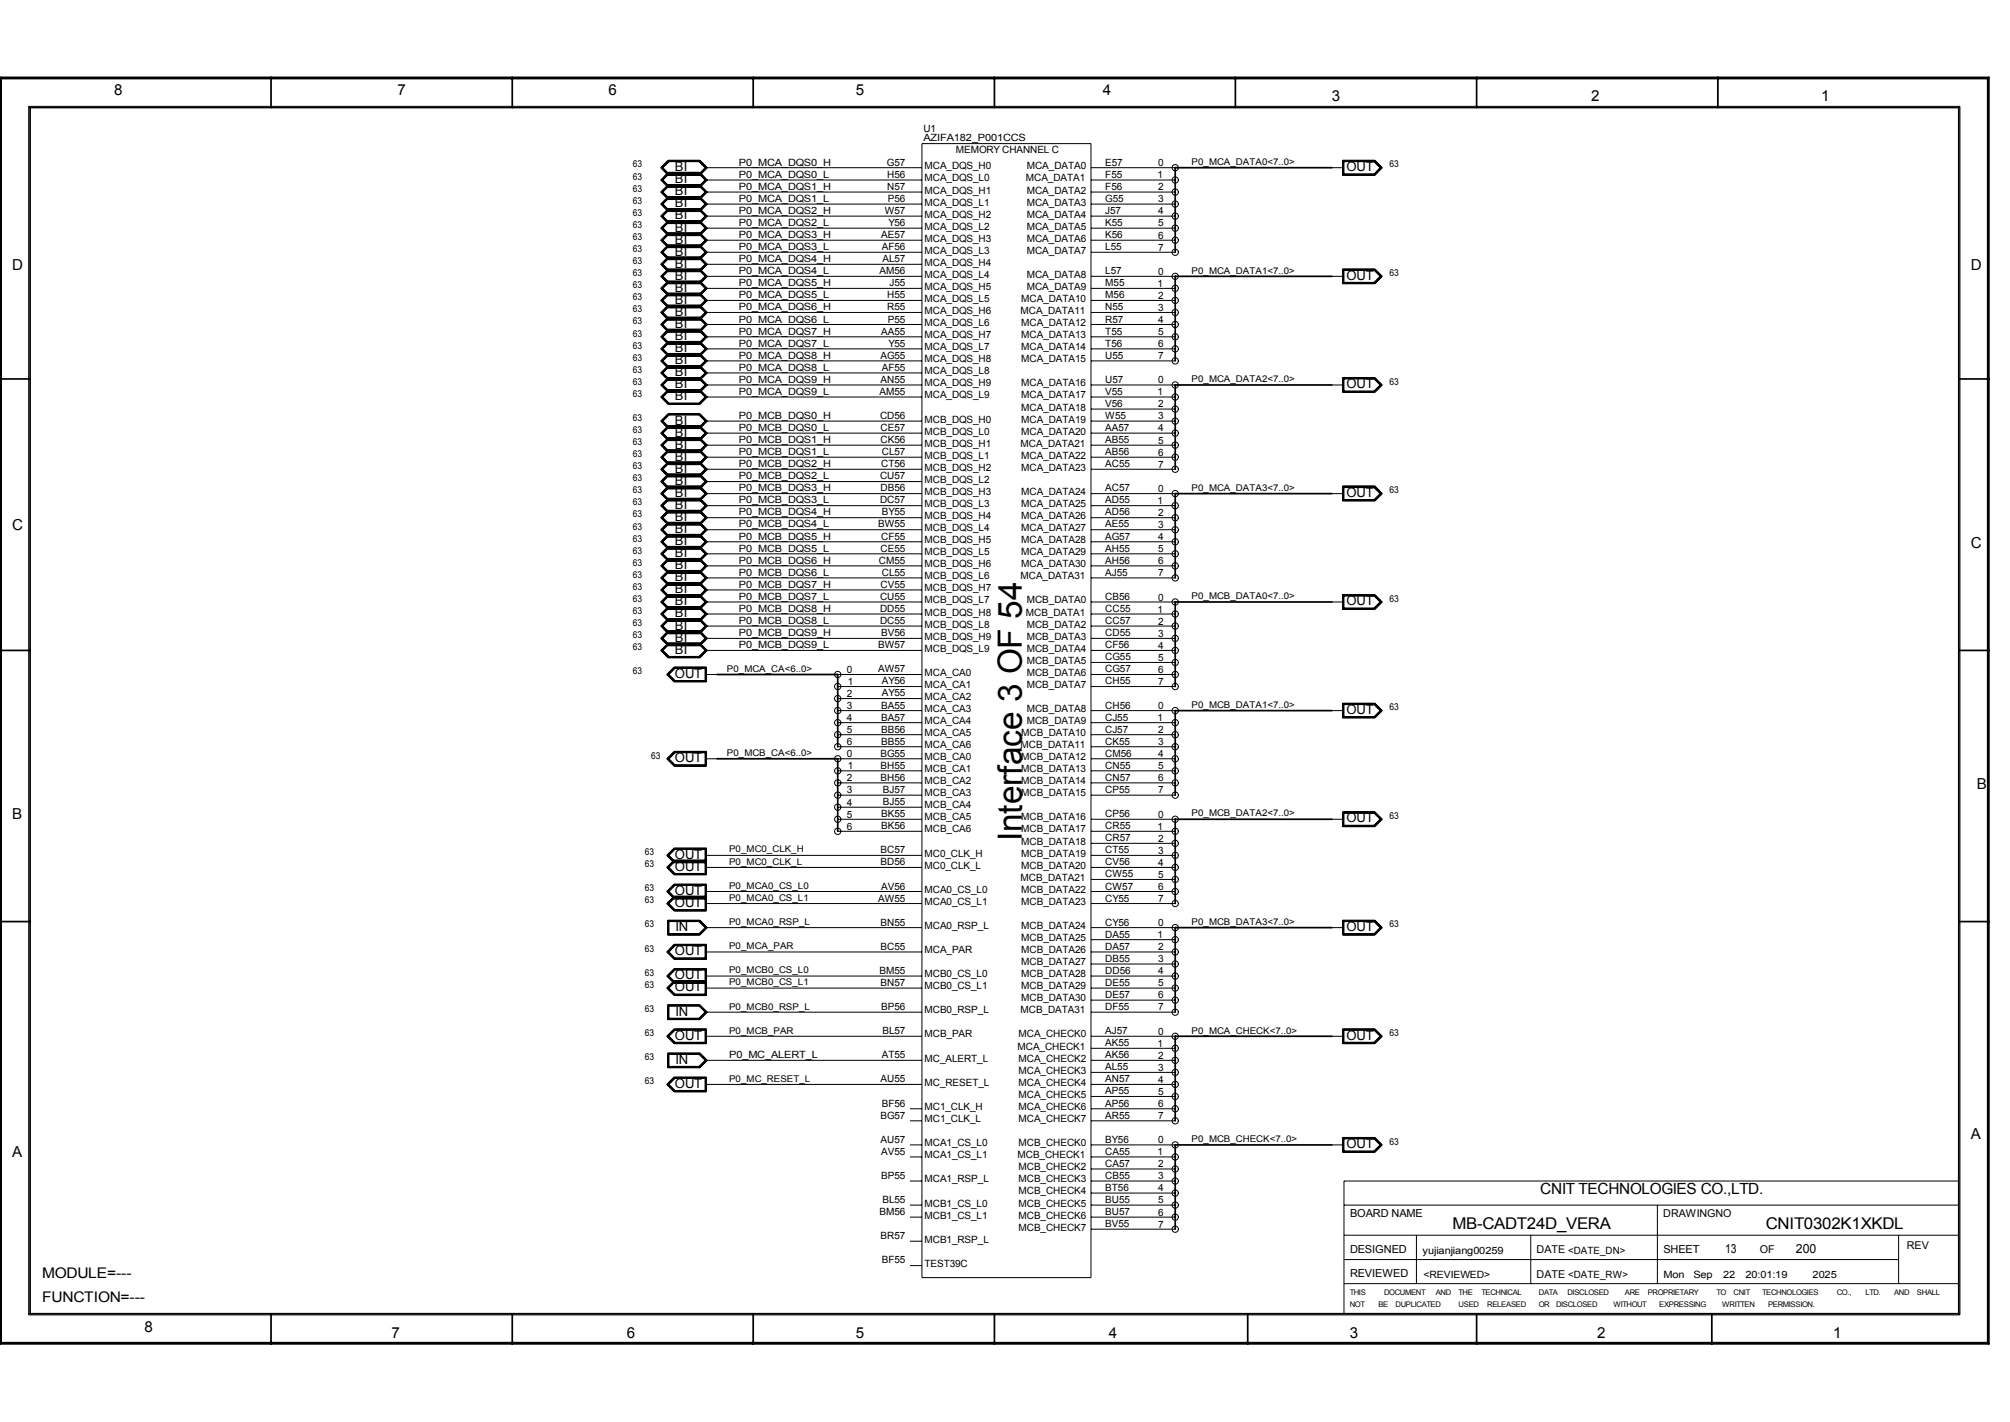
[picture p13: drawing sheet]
<svg xmlns="http://www.w3.org/2000/svg" width="297mm" height="210mm" viewBox="0 0 297 210" stroke-linecap="round" stroke-linejoin="round" font-family="sans-serif">
<defs><g id="words">
<text font-size="4.9" x="151" y="124.2" transform="rotate(-90 151 124.2)">Interface 3 OF 54</text>
<g font-size="2.4">
<text x="214.6" y="181.5">MB-CADT24D_VERA</text>
<text x="260.9" y="181.5">CNIT0302K1XKDL</text>
</g>
<text font-size="2.3" x="227.6" y="176.3">CNIT TECHNOLOGIES CO.,LTD.</text>
<g font-size="2.2">
<text x="16.9" y="14.1">8</text>
<text x="58.8" y="14.1">7</text>
<text x="89.9" y="14.1">6</text>
<text x="126.4" y="14.1">5</text>
<text x="163" y="14.1">4</text>
<text x="196.8" y="15">3</text>
<text x="235.1" y="15">2</text>
<text x="269.1" y="15">1</text>
<text x="1.8" y="39.9">D</text>
<text x="291.2" y="39.9">D</text>
<text x="1.8" y="78.2">C</text>
<text x="291.2" y="80.9">C</text>
<text x="292.1" y="116.5">B</text>
<text x="1.8" y="121">B</text>
<text x="1.8" y="170.8">A</text>
<text x="291.2" y="168.2">A</text>
<text x="6.2" y="188.7">MODULE=---</text>
<text x="6.2" y="192.2">FUNCTION=---</text>
<text x="21.3" y="196.6">8</text>
<text x="57.9" y="197.5">7</text>
<text x="92.6" y="197.5">6</text>
<text x="126.4" y="197.5">5</text>
<text x="163.9" y="197.5">4</text>
<text x="199.5" y="197.5">3</text>
<text x="236" y="197.5">2</text>
<text x="270.9" y="197.5">1</text>
</g>
<g font-size="1.9">
<text x="99.7" y="25.3">BI</text>
<text x="99.7" y="28.8">BI</text>
<text x="99.7" y="27.1">BI</text>
<text x="199" y="25.3">OUT</text>
<text x="99.7" y="30.6">BI</text>
<text x="99.7" y="32.4">BI</text>
<text x="99.7" y="34.2">BI</text>
<text x="99.7" y="36">BI</text>
<text x="99.7" y="41.3">BI</text>
<text x="99.7" y="37.8">BI</text>
<text x="99.7" y="39.5">BI</text>
<text x="199" y="41.3">OUT</text>
<text x="99.7" y="43.1">BI</text>
<text x="99.7" y="44.9">BI</text>
<text x="99.7" y="46.7">BI</text>
<text x="99.7" y="52">BI</text>
<text x="99.7" y="48.4">BI</text>
<text x="99.7" y="50.2">BI</text>
<text x="99.7" y="53.8">BI</text>
<text x="99.7" y="59.1">BI</text>
<text x="99.7" y="55.5">BI</text>
<text x="99.7" y="57.4">BI</text>
<text x="199" y="57.4">OUT</text>
<text x="99.7" y="64.5">BI</text>
<text x="99.7" y="62.7">BI</text>
<text x="99.7" y="71.6">BI</text>
<text x="99.7" y="68">BI</text>
<text x="99.7" y="66.3">BI</text>
<text x="99.7" y="69.8">BI</text>
<text x="99.7" y="75.1">BI</text>
<text x="99.7" y="73.4">BI</text>
<text x="99.7" y="76.9">BI</text>
<text x="199" y="73.4">OUT</text>
<text x="99.7" y="80.5">BI</text>
<text x="99.7" y="78.7">BI</text>
<text x="99.7" y="82.3">BI</text>
<text x="99.7" y="87.6">BI</text>
<text x="99.7" y="84.1">BI</text>
<text x="99.7" y="89.4">BI</text>
<text x="99.7" y="85.9">BI</text>
<text x="199" y="89.4">OUT</text>
<text x="99.7" y="94.7">BI</text>
<text x="99.7" y="91.2">BI</text>
<text x="99.7" y="93">BI</text>
<text x="99.7" y="100.1">OUT</text>
<text x="99.7" y="96.5">BI</text>
<text x="199" y="105.5">OUT</text>
<text x="99.7" y="112.6">OUT</text>
<text x="199" y="121.5">OUT</text>
<text x="99.7" y="126.8">OUT</text>
<text x="99.7" y="128.6">OUT</text>
<text x="99.7" y="133.9">OUT</text>
<text x="99.7" y="132.2">OUT</text>
<text x="99.8" y="137.5">IN</text>
<text x="199" y="137.5">OUT</text>
<text x="99.7" y="141.1">OUT</text>
<text x="99.7" y="144.6">OUT</text>
<text x="99.7" y="146.4">OUT</text>
<text x="99.8" y="150">IN</text>
<text x="99.7" y="153.5">OUT</text>
<text x="199" y="153.5">OUT</text>
<text x="99.7" y="160.7">OUT</text>
<text x="99.8" y="157.1">IN</text>
<text x="199" y="169.5">OUT</text>
<text x="254.9" y="185">13</text>
<text x="265.4" y="185">200</text>
</g>
<g font-size="1.6">
<text x="199.5" y="179.7">BOARD NAME</text>
<text x="245.8" y="179.7">DRAWINGNO</text>
<text x="199.5" y="185.1">DESIGNED</text>
<text x="227.1" y="185.1">DATE &lt;DATE_DN&gt;</text>
<text x="245.8" y="185">SHEET</text>
<text x="260" y="185.1">OF</text>
<text x="281.7" y="184.4">REV</text>
<text x="199.5" y="188.6">REVIEWED</text>
<text x="227.1" y="188.7">DATE &lt;DATE_RW&gt;</text>
</g>
<g font-size="1.5">
<text x="136.4" y="19.4">U1</text>
<text x="136.5" y="20.8">AZIFA182_P001CCS</text>
<text x="141.2" y="22.5">MEMORY CHANNEL C</text>
<text x="109.2" y="29.8">P0_MCA_DQS1_L</text>
<text x="109.2" y="28">P0_MCA_DQS1_H</text>
<text x="109.2" y="26.3">P0_MCA_DQS0_L</text>
<text x="109.2" y="24.5">P0_MCA_DQS0_H</text>
<text x="131.1" y="24.5">G57</text>
<text x="131.1" y="26.3">H56</text>
<text x="131.1" y="28">N57</text>
<text x="131.2" y="29.8">P56</text>
<text x="136.6" y="28.6">MCA_DQS_H1</text>
<text x="136.6" y="26.8">MCA_DQS_L0</text>
<text x="136.6" y="25">MCA_DQS_H0</text>
<text x="151.6" y="26.8">MCA_DATA1</text>
<text x="151.7" y="28.6">MCA_DATA2</text>
<text x="151.7" y="25">MCA_DATA0</text>
<text x="163.3" y="24.5">E57</text>
<text x="163.3" y="26.3">F55</text>
<text x="163.3" y="28">F56</text>
<text x="163.3" y="29.8">G55</text>
<text x="171" y="26.3">1</text>
<text x="171.1" y="24.6">0</text>
<text x="171.1" y="29.9">3</text>
<text x="171.1" y="28.1">2</text>
<text x="109.2" y="35.2">P0_MCA_DQS3_H</text>
<text x="109.2" y="33.4">P0_MCA_DQS2_L</text>
<text x="109.2" y="31.6">P0_MCA_DQS2_H</text>
<text x="130.2" y="35.2">AE57</text>
<text x="130.7" y="31.6">W57</text>
<text x="131.3" y="33.4">Y56</text>
<text x="136.6" y="35.7">MCA_DQS_H3</text>
<text x="136.6" y="33.9">MCA_DQS_L2</text>
<text x="136.6" y="32.1">MCA_DQS_H2</text>
<text x="136.6" y="30.4">MCA_DQS_L1</text>
<text x="151.7" y="35.7">MCA_DATA6</text>
<text x="151.7" y="33.9">MCA_DATA5</text>
<text x="151.7" y="32.1">MCA_DATA4</text>
<text x="151.7" y="30.4">MCA_DATA3</text>
<text x="163.3" y="31.6">J57</text>
<text x="163.3" y="33.4">K55</text>
<text x="163.3" y="35.2">K56</text>
<text x="171.1" y="31.7">4</text>
<text x="171.1" y="33.4">5</text>
<text x="171.1" y="35.2">6</text>
<text x="109.2" y="40.5">P0_MCA_DQS4_L</text>
<text x="109.2" y="38.7">P0_MCA_DQS4_H</text>
<text x="109.2" y="37">P0_MCA_DQS3_L</text>
<text x="130" y="40.5">AM56</text>
<text x="130.3" y="37">AF56</text>
<text x="130.4" y="38.7">AL57</text>
<text x="136.6" y="41">MCA_DQS_L4</text>
<text x="136.6" y="39.2">MCA_DQS_H4</text>
<text x="136.6" y="37.5">MCA_DQS_L3</text>
<text x="151.7" y="41">MCA_DATA8</text>
<text x="151.7" y="37.5">MCA_DATA7</text>
<text x="163.3" y="37">L55</text>
<text x="163.3" y="40.5">L57</text>
<text x="171.1" y="37">7</text>
<text x="171.1" y="40.6">0</text>
<text x="109.2" y="47.6">P0_MCA_DQS6_L</text>
<text x="109.2" y="45.9">P0_MCA_DQS6_H</text>
<text x="109.2" y="44.1">P0_MCA_DQS5_L</text>
<text x="109.2" y="42.3">P0_MCA_DQS5_H</text>
<text x="131.1" y="44.1">H55</text>
<text x="131.1" y="45.9">R55</text>
<text x="131.2" y="47.6">P55</text>
<text x="131.4" y="42.3">J55</text>
<text x="136.6" y="46.4">MCA_DQS_H6</text>
<text x="136.6" y="44.6">MCA_DQS_L5</text>
<text x="136.6" y="42.8">MCA_DQS_H5</text>
<text x="150.8" y="46.4">MCA_DATA11</text>
<text x="150.9" y="44.6">MCA_DATA10</text>
<text x="151.7" y="42.8">MCA_DATA9</text>
<text x="163.3" y="42.3">M55</text>
<text x="163.3" y="44.1">M56</text>
<text x="163.3" y="45.9">N55</text>
<text x="163.3" y="47.6">R57</text>
<text x="171" y="42.4">1</text>
<text x="171.1" y="44.2">2</text>
<text x="171.1" y="45.9">3</text>
<text x="171.1" y="47.7">4</text>
<text x="109.2" y="53">P0_MCA_DQS8_H</text>
<text x="109.2" y="51.2">P0_MCA_DQS7_L</text>
<text x="109.2" y="49.4">P0_MCA_DQS7_H</text>
<text x="130.1" y="53">AG55</text>
<text x="130.2" y="49.4">AA55</text>
<text x="131.3" y="51.2">Y55</text>
<text x="136.6" y="53.5">MCA_DQS_H8</text>
<text x="136.6" y="51.7">MCA_DQS_L7</text>
<text x="136.6" y="50">MCA_DQS_H7</text>
<text x="136.6" y="48.2">MCA_DQS_L6</text>
<text x="150.9" y="53.5">MCA_DATA15</text>
<text x="150.9" y="51.7">MCA_DATA14</text>
<text x="150.9" y="50">MCA_DATA13</text>
<text x="150.9" y="48.2">MCA_DATA12</text>
<text x="163.3" y="49.4">T55</text>
<text x="163.3" y="51.2">T56</text>
<text x="163.3" y="53">U55</text>
<text x="171.1" y="49.5">5</text>
<text x="171.1" y="51.3">6</text>
<text x="171.1" y="53">7</text>
<text x="109.2" y="58.3">P0_MCA_DQS9_L</text>
<text x="109.2" y="56.5">P0_MCA_DQS9_H</text>
<text x="109.2" y="54.7">P0_MCA_DQS8_L</text>
<text x="130" y="58.3">AM55</text>
<text x="130.1" y="56.5">AN55</text>
<text x="130.3" y="54.7">AF55</text>
<text x="136.6" y="58.8">MCA_DQS_L9</text>
<text x="136.6" y="57.1">MCA_DQS_H9</text>
<text x="136.6" y="55.3">MCA_DQS_L8</text>
<text x="150.9" y="58.8">MCA_DATA17</text>
<text x="150.9" y="57.1">MCA_DATA16</text>
<text x="163.3" y="56.5">U57</text>
<text x="163.3" y="58.3">V55</text>
<text x="171" y="58.4">1</text>
<text x="171.1" y="56.6">0</text>
<text x="109.2" y="65.5">P0_MCB_DQS1_H</text>
<text x="109.2" y="63.7">P0_MCB_DQS0_L</text>
<text x="109.2" y="61.9">P0_MCB_DQS0_H</text>
<text x="130" y="61.9">CD56</text>
<text x="130.1" y="63.7">CE57</text>
<text x="130.1" y="65.5">CK56</text>
<text x="136.6" y="66">MCB_DQS_H1</text>
<text x="136.6" y="64.2">MCB_DQS_L0</text>
<text x="136.6" y="62.4">MCB_DQS_H0</text>
<text x="150.8" y="66">MCA_DATA21</text>
<text x="150.9" y="64.2">MCA_DATA20</text>
<text x="150.9" y="62.4">MCA_DATA19</text>
<text x="150.9" y="60.6">MCA_DATA18</text>
<text x="163.3" y="60.1">V56</text>
<text x="163.3" y="61.9">W55</text>
<text x="163.3" y="63.7">AA57</text>
<text x="163.3" y="65.5">AB55</text>
<text x="171.1" y="61.9">3</text>
<text x="171.1" y="60.2">2</text>
<text x="171.1" y="63.7">4</text>
<text x="171.1" y="65.5">5</text>
<text x="109.2" y="70.8">P0_MCB_DQS2_L</text>
<text x="109.2" y="69">P0_MCB_DQS2_H</text>
<text x="109.2" y="67.2">P0_MCB_DQS1_L</text>
<text x="130" y="70.8">CU57</text>
<text x="130.2" y="69">CT56</text>
<text x="130.3" y="67.2">CL57</text>
<text x="136.6" y="71.3">MCB_DQS_L2</text>
<text x="136.6" y="69.6">MCB_DQS_H2</text>
<text x="136.6" y="67.8">MCB_DQS_L1</text>
<text x="150.9" y="69.6">MCA_DATA23</text>
<text x="150.9" y="67.8">MCA_DATA22</text>
<text x="163.3" y="67.2">AB56</text>
<text x="163.3" y="69">AC55</text>
<text x="171.1" y="67.3">6</text>
<text x="171.1" y="69.1">7</text>
<text x="109.2" y="77.9">P0_MCB_DQS4_L</text>
<text x="109.2" y="76.1">P0_MCB_DQS4_H</text>
<text x="109.2" y="74.3">P0_MCB_DQS3_L</text>
<text x="109.2" y="72.6">P0_MCB_DQS3_H</text>
<text x="129.7" y="77.9">BW55</text>
<text x="130" y="74.3">DC57</text>
<text x="130.1" y="72.6">DB56</text>
<text x="130.3" y="76.1">BY55</text>
<text x="136.6" y="76.7">MCB_DQS_H4</text>
<text x="136.6" y="74.9">MCB_DQS_L3</text>
<text x="136.6" y="73.1">MCB_DQS_H3</text>
<text x="150.9" y="76.7">MCA_DATA26</text>
<text x="150.9" y="74.9">MCA_DATA25</text>
<text x="150.9" y="73.1">MCA_DATA24</text>
<text x="163.3" y="72.6">AC57</text>
<text x="163.3" y="74.3">AD55</text>
<text x="163.3" y="76.1">AD56</text>
<text x="163.3" y="77.9">AE55</text>
<text x="171" y="74.4">1</text>
<text x="171.1" y="72.6">0</text>
<text x="171.1" y="76.2">2</text>
<text x="171.1" y="78">3</text>
<text x="109.2" y="83.3">P0_MCB_DQS6_H</text>
<text x="109.2" y="81.5">P0_MCB_DQS5_L</text>
<text x="109.2" y="79.7">P0_MCB_DQS5_H</text>
<text x="129.9" y="83.3">CM55</text>
<text x="130.1" y="81.5">CE55</text>
<text x="130.2" y="79.7">CF55</text>
<text x="136.6" y="83.8">MCB_DQS_H6</text>
<text x="136.6" y="82">MCB_DQS_L5</text>
<text x="136.6" y="80.2">MCB_DQS_H5</text>
<text x="136.6" y="78.4">MCB_DQS_L4</text>
<text x="150.9" y="83.8">MCA_DATA30</text>
<text x="150.9" y="82">MCA_DATA29</text>
<text x="150.9" y="80.2">MCA_DATA28</text>
<text x="150.9" y="78.4">MCA_DATA27</text>
<text x="163.3" y="79.7">AG57</text>
<text x="163.3" y="81.5">AH55</text>
<text x="163.3" y="83.3">AH56</text>
<text x="171.1" y="79.8">4</text>
<text x="171.1" y="81.5">5</text>
<text x="171.1" y="83.3">6</text>
<text x="109.2" y="88.6">P0_MCB_DQS7_L</text>
<text x="109.2" y="86.8">P0_MCB_DQS7_H</text>
<text x="109.2" y="85.1">P0_MCB_DQS6_L</text>
<text x="130" y="88.6">CU55</text>
<text x="130.1" y="86.8">CV55</text>
<text x="130.3" y="85.1">CL55</text>
<text x="136.6" y="89.1">MCB_DQS_L7</text>
<text x="136.6" y="87.3">MCB_DQS_H7</text>
<text x="136.6" y="85.6">MCB_DQS_L6</text>
<text x="150.8" y="85.6">MCA_DATA31</text>
<text x="151.7" y="89.1">MCB_DATA0</text>
<text x="163.3" y="85.1">AJ55</text>
<text x="163.3" y="88.6">CB56</text>
<text x="171.1" y="85.1">7</text>
<text x="171.1" y="88.7">0</text>
<text x="109.2" y="95.7">P0_MCB_DQS9_L</text>
<text x="109.2" y="93.9">P0_MCB_DQS9_H</text>
<text x="109.2" y="92.2">P0_MCB_DQS8_L</text>
<text x="109.2" y="90.4">P0_MCB_DQS8_H</text>
<text x="129.7" y="95.7">BW57</text>
<text x="130" y="90.4">DD55</text>
<text x="130" y="92.2">DC55</text>
<text x="130.2" y="93.9">BV56</text>
<text x="136.6" y="94.5">MCB_DQS_H9</text>
<text x="136.6" y="92.7">MCB_DQS_L8</text>
<text x="136.6" y="90.9">MCB_DQS_H8</text>
<text x="151.6" y="90.9">MCB_DATA1</text>
<text x="151.7" y="94.5">MCB_DATA3</text>
<text x="151.7" y="92.7">MCB_DATA2</text>
<text x="163.3" y="90.4">CC55</text>
<text x="163.3" y="92.2">CC57</text>
<text x="163.3" y="93.9">CD55</text>
<text x="163.3" y="95.7">CF56</text>
<text x="171" y="90.5">1</text>
<text x="171.1" y="92.2">2</text>
<text x="171.1" y="94">3</text>
<text x="171.1" y="95.8">4</text>
<text x="125.1" y="99.4">0</text>
<text x="125.3" y="101.1">1</text>
<text x="129.7" y="99.3">AW57</text>
<text x="130.3" y="101.1">AY56</text>
<text x="136.6" y="101.6">MCA_CA1</text>
<text x="136.6" y="99.8">MCA_CA0</text>
<text x="136.6" y="96.3">MCB_DQS_L9</text>
<text x="151.7" y="101.6">MCB_DATA7</text>
<text x="151.7" y="99.8">MCB_DATA6</text>
<text x="151.7" y="98">MCB_DATA5</text>
<text x="151.7" y="96.3">MCB_DATA4</text>
<text x="163.3" y="97.5">CG55</text>
<text x="163.3" y="99.3">CG57</text>
<text x="163.3" y="101.1">CH55</text>
<text x="171.1" y="97.6">5</text>
<text x="171.1" y="99.4">6</text>
<text x="171.1" y="101.1">7</text>
<text x="125.1" y="106.5">4</text>
<text x="125.1" y="104.7">3</text>
<text x="125.1" y="102.9">2</text>
<text x="130.2" y="104.7">BA55</text>
<text x="130.2" y="106.4">BA57</text>
<text x="130.3" y="102.8">AY55</text>
<text x="136.6" y="106.9">MCA_CA4</text>
<text x="136.6" y="105.1">MCA_CA3</text>
<text x="136.6" y="103.4">MCA_CA2</text>
<text x="151.7" y="106.9">MCB_DATA9</text>
<text x="151.7" y="105.1">MCB_DATA8</text>
<text x="163.3" y="104.7">CH56</text>
<text x="163.3" y="106.4">CJ55</text>
<text x="171" y="106.5">1</text>
<text x="171.1" y="104.7">0</text>
<text x="125.1" y="111.8">0</text>
<text x="125.1" y="110">6</text>
<text x="125.1" y="108.2">5</text>
<text x="125.3" y="113.6">1</text>
<text x="130.1" y="111.8">BG55</text>
<text x="130.1" y="113.5">BH55</text>
<text x="130.2" y="108.2">BB56</text>
<text x="130.2" y="110">BB55</text>
<text x="136.6" y="112.3">MCB_CA0</text>
<text x="136.6" y="110.5">MCA_CA6</text>
<text x="136.6" y="108.7">MCA_CA5</text>
<text x="150.8" y="110.5">MCB_DATA11</text>
<text x="150.9" y="112.3">MCB_DATA12</text>
<text x="150.9" y="108.7">MCB_DATA10</text>
<text x="163.3" y="108.2">CJ57</text>
<text x="163.3" y="110">CK55</text>
<text x="163.3" y="111.8">CM56</text>
<text x="163.3" y="113.5">CN55</text>
<text x="171.1" y="110">3</text>
<text x="171.1" y="111.8">4</text>
<text x="171.1" y="108.2">2</text>
<text x="171.1" y="113.6">5</text>
<text x="125.1" y="115.4">2</text>
<text x="125.1" y="119">4</text>
<text x="125.1" y="117.2">3</text>
<text x="130.1" y="115.3">BH56</text>
<text x="130.5" y="117.1">BJ57</text>
<text x="130.5" y="118.9">BJ55</text>
<text x="136.6" y="119.4">MCB_CA4</text>
<text x="136.6" y="117.6">MCB_CA3</text>
<text x="136.6" y="115.8">MCB_CA2</text>
<text x="136.6" y="114">MCB_CA1</text>
<text x="150.9" y="117.6">MCB_DATA15</text>
<text x="150.9" y="115.8">MCB_DATA14</text>
<text x="150.9" y="114">MCB_DATA13</text>
<text x="163.3" y="115.3">CN57</text>
<text x="163.3" y="117.1">CP55</text>
<text x="171.1" y="115.4">6</text>
<text x="171.1" y="117.2">7</text>
<text x="125.1" y="122.5">6</text>
<text x="125.1" y="120.7">5</text>
<text x="130.1" y="126">BC57</text>
<text x="130.2" y="120.7">BK55</text>
<text x="130.2" y="122.4">BK56</text>
<text x="136.6" y="122.9">MCB_CA6</text>
<text x="136.6" y="121.2">MCB_CA5</text>
<text x="150.9" y="124.7">MCB_DATA18</text>
<text x="150.9" y="122.9">MCB_DATA17</text>
<text x="150.9" y="121.2">MCB_DATA16</text>
<text x="163.3" y="120.7">CP56</text>
<text x="163.3" y="122.4">CR55</text>
<text x="163.3" y="124.2">CR57</text>
<text x="163.3" y="126">CT55</text>
<text x="171" y="122.5">1</text>
<text x="171.1" y="120.7">0</text>
<text x="171.1" y="124.3">2</text>
<text x="130.1" y="127.8">BD56</text>
<text x="130.2" y="131.4">AV56</text>
<text x="136.6" y="131.9">MCA0_CS_L0</text>
<text x="136.6" y="128.3">MC0_CLK_L</text>
<text x="136.6" y="126.5">MC0_CLK_H</text>
<text x="150.8" y="130.1">MCB_DATA21</text>
<text x="150.9" y="131.9">MCB_DATA22</text>
<text x="150.9" y="128.3">MCB_DATA20</text>
<text x="150.9" y="126.5">MCB_DATA19</text>
<text x="163.3" y="127.8">CV56</text>
<text x="163.3" y="129.6">CW55</text>
<text x="163.3" y="131.4">CW57</text>
<text x="171.1" y="126.1">3</text>
<text x="171.1" y="129.6">5</text>
<text x="171.1" y="127.8">4</text>
<text x="171.1" y="131.4">6</text>
<text x="129.7" y="133.1">AW55</text>
<text x="130.1" y="136.7">BN55</text>
<text x="136.6" y="137.2">MCA0_RSP_L</text>
<text x="136.6" y="133.6">MCA0_CS_L1</text>
<text x="150.9" y="137.2">MCB_DATA24</text>
<text x="150.9" y="133.6">MCB_DATA23</text>
<text x="163.3" y="133.1">CY55</text>
<text x="163.3" y="136.7">CY56</text>
<text x="171.1" y="133.2">7</text>
<text x="171.1" y="136.8">0</text>
<text x="130" y="143.8">BM55</text>
<text x="130.1" y="140.3">BC55</text>
<text x="136.6" y="140.8">MCA_PAR</text>
<text x="150.9" y="142.5">MCB_DATA27</text>
<text x="150.9" y="140.8">MCB_DATA26</text>
<text x="150.9" y="139">MCB_DATA25</text>
<text x="163.3" y="138.5">DA55</text>
<text x="163.3" y="140.3">DA57</text>
<text x="163.3" y="142">DB55</text>
<text x="163.3" y="143.8">DD56</text>
<text x="171" y="138.6">1</text>
<text x="171.1" y="142.1">3</text>
<text x="171.1" y="143.9">4</text>
<text x="171.1" y="140.3">2</text>
<text x="130.1" y="145.6">BN57</text>
<text x="130.2" y="149.2">BP56</text>
<text x="136.6" y="149.7">MCB0_RSP_L</text>
<text x="136.6" y="146.1">MCB0_CS_L1</text>
<text x="136.6" y="144.3">MCB0_CS_L0</text>
<text x="150.8" y="149.7">MCB_DATA31</text>
<text x="150.9" y="147.9">MCB_DATA30</text>
<text x="150.9" y="146.1">MCB_DATA29</text>
<text x="150.9" y="144.3">MCB_DATA28</text>
<text x="163.3" y="145.6">DE55</text>
<text x="163.3" y="147.4">DE57</text>
<text x="163.3" y="149.2">DF55</text>
<text x="171.1" y="147.4">6</text>
<text x="171.1" y="145.7">5</text>
<text x="171.1" y="149.2">7</text>
<text x="130.4" y="152.7">BL57</text>
<text x="136.6" y="153.2">MCB_PAR</text>
<text x="150.4" y="155">MCA_CHECK1</text>
<text x="150.5" y="153.2">MCA_CHECK0</text>
<text x="163.3" y="152.7">AJ57</text>
<text x="163.3" y="154.5">AK55</text>
<text x="171" y="154.6">1</text>
<text x="171.1" y="152.8">0</text>
<text x="107.7" y="156.3">P0_MC_ALERT_L</text>
<text x="130.1" y="159.9">AU55</text>
<text x="130.3" y="156.3">AT55</text>
<text x="136.6" y="160.4">MC_RESET_L</text>
<text x="136.6" y="156.8">MC_ALERT_L</text>
<text x="150.5" y="160.4">MCA_CHECK4</text>
<text x="150.5" y="158.6">MCA_CHECK3</text>
<text x="150.5" y="156.8">MCA_CHECK2</text>
<text x="163.3" y="156.3">AK56</text>
<text x="163.3" y="158.1">AL55</text>
<text x="163.3" y="159.9">AN57</text>
<text x="163.3" y="161.6">AP55</text>
<text x="171.1" y="158.2">3</text>
<text x="171.1" y="161.7">5</text>
<text x="171.1" y="159.9">4</text>
<text x="171.1" y="156.4">2</text>
<text x="130.1" y="165.2">BG57</text>
<text x="130.3" y="163.4">BF56</text>
<text x="136.6" y="165.7">MC1_CLK_L</text>
<text x="136.6" y="163.9">MC1_CLK_H</text>
<text x="150.5" y="165.7">MCA_CHECK7</text>
<text x="150.5" y="163.9">MCA_CHECK6</text>
<text x="150.5" y="162.1">MCA_CHECK5</text>
<text x="163.3" y="163.4">AP56</text>
<text x="163.3" y="165.2">AR55</text>
<text x="171.1" y="165.3">7</text>
<text x="171.1" y="163.5">6</text>
<text x="130.1" y="168.7">AU57</text>
<text x="130.2" y="170.5">AV55</text>
<text x="136.6" y="171">MCA1_CS_L1</text>
<text x="136.6" y="169.3">MCA1_CS_L0</text>
<text x="150.4" y="171">MCB_CHECK1</text>
<text x="150.5" y="172.8">MCB_CHECK2</text>
<text x="150.5" y="169.3">MCB_CHECK0</text>
<text x="163.3" y="168.7">BY56</text>
<text x="163.3" y="170.5">CA55</text>
<text x="163.3" y="172.3">CA57</text>
<text x="171" y="170.6">1</text>
<text x="171.1" y="168.8">0</text>
<text x="171.1" y="172.4">2</text>
<text x="130" y="179.5">BM56</text>
<text x="130.2" y="174.1">BP55</text>
<text x="130.4" y="177.7">BL55</text>
<text x="136.6" y="180">MCB1_CS_L1</text>
<text x="136.6" y="178.2">MCB1_CS_L0</text>
<text x="136.6" y="174.6">MCA1_RSP_L</text>
<text x="150.5" y="180">MCB_CHECK6</text>
<text x="150.5" y="178.2">MCB_CHECK5</text>
<text x="150.5" y="176.4">MCB_CHECK4</text>
<text x="150.5" y="174.6">MCB_CHECK3</text>
<text x="163.3" y="174.1">CB55</text>
<text x="163.3" y="175.9">BT56</text>
<text x="163.3" y="177.7">BU55</text>
<text x="163.3" y="179.5">BU57</text>
<text x="171.1" y="174.2">3</text>
<text x="171.1" y="175.9">4</text>
<text x="171.1" y="179.5">6</text>
<text x="171.1" y="177.7">5</text>
<text x="130.1" y="183">BR57</text>
<text x="136.6" y="183.5">MCB1_RSP_L</text>
<text x="150.5" y="181.7">MCB_CHECK7</text>
<text x="163.3" y="181.2">BV55</text>
<text x="171.1" y="181.3">7</text>
<text x="210.2" y="185.1">yujianjiang00259</text>
<text x="130.3" y="186.6">BF55</text>
<text x="136.6" y="187.1">TEST39C</text>
<text x="210.3" y="188.7">&lt;REVIEWED&gt;</text>
<text x="245.8" y="188.7">Mon</text>
<text x="250.2" y="188.7">Sep</text>
<text x="254.6" y="188.7">22</text>
<text x="257.9" y="188.7">20:01:19</text>
<text x="267.8" y="188.7">2025</text>
</g>
<g font-size="1.4">
<text x="93.5" y="24.7">63</text>
<text x="93.5" y="26.6">63</text>
<text x="93.5" y="28.3">63</text>
<text x="176.1" y="24.4">P0_MCA_DATA0&lt;7..0&gt;</text>
<text x="205.3" y="24.7">63</text>
<text x="93.5" y="30.1">63</text>
<text x="93.5" y="33.7">63</text>
<text x="93.5" y="31.9">63</text>
<text x="93.5" y="35.4">63</text>
<text x="93.5" y="40.8">63</text>
<text x="93.5" y="37.2">63</text>
<text x="93.5" y="39">63</text>
<text x="176.1" y="40.4">P0_MCA_DATA1&lt;7..0&gt;</text>
<text x="205.3" y="40.8">63</text>
<text x="93.5" y="42.6">63</text>
<text x="93.5" y="44.3">63</text>
<text x="93.5" y="47.9">63</text>
<text x="93.5" y="46.1">63</text>
<text x="93.5" y="51.5">63</text>
<text x="93.5" y="49.7">63</text>
<text x="93.5" y="53.3">63</text>
<text x="93.5" y="55">63</text>
<text x="93.5" y="58.6">63</text>
<text x="93.5" y="56.8">63</text>
<text x="176.1" y="56.4">P0_MCA_DATA2&lt;7..0&gt;</text>
<text x="205.3" y="56.8">63</text>
<text x="93.5" y="62.2">63</text>
<text x="93.5" y="63.9">63</text>
<text x="93.5" y="65.7">63</text>
<text x="93.5" y="67.5">63</text>
<text x="93.5" y="69.3">63</text>
<text x="93.5" y="71.1">63</text>
<text x="93.5" y="76.4">63</text>
<text x="93.5" y="74.6">63</text>
<text x="93.5" y="72.9">63</text>
<text x="176.1" y="72.5">P0_MCA_DATA3&lt;7..0&gt;</text>
<text x="205.3" y="72.9">63</text>
<text x="93.5" y="78.2">63</text>
<text x="93.5" y="80">63</text>
<text x="93.5" y="81.8">63</text>
<text x="93.5" y="83.5">63</text>
<text x="93.5" y="85.3">63</text>
<text x="93.5" y="87.1">63</text>
<text x="93.5" y="88.9">63</text>
<text x="176.1" y="88.5">P0_MCB_DATA0&lt;7..0&gt;</text>
<text x="205.3" y="88.9">63</text>
<text x="93.5" y="94.2">63</text>
<text x="93.5" y="90.6">63</text>
<text x="93.5" y="92.4">63</text>
<text x="93.5" y="96">63</text>
<text x="93.5" y="99.6">63</text>
<text x="107.4" y="99.2">P0_MCA_CA&lt;6..0&gt;</text>
<text x="176.1" y="104.6">P0_MCB_DATA1&lt;7..0&gt;</text>
<text x="205.3" y="104.9">63</text>
<text x="96.2" y="112">63</text>
<text x="107.4" y="111.7">P0_MCB_CA&lt;6..0&gt;</text>
<text x="107.7" y="125.9">P0_MC0_CLK_H</text>
<text x="176.1" y="120.6">P0_MCB_DATA2&lt;7..0&gt;</text>
<text x="205.3" y="121">63</text>
<text x="95.3" y="126.3">63</text>
<text x="95.3" y="128.1">63</text>
<text x="95.3" y="131.6">63</text>
<text x="107.7" y="131.3">P0_MCA0_CS_L0</text>
<text x="107.7" y="127.7">P0_MC0_CLK_L</text>
<text x="95.3" y="137">63</text>
<text x="95.3" y="133.4">63</text>
<text x="107.7" y="136.6">P0_MCA0_RSP_L</text>
<text x="107.7" y="133.1">P0_MCA0_CS_L1</text>
<text x="176.1" y="136.6">P0_MCB_DATA3&lt;7..0&gt;</text>
<text x="205.3" y="137">63</text>
<text x="95.3" y="140.6">63</text>
<text x="107.7" y="143.7">P0_MCB0_CS_L0</text>
<text x="107.7" y="140.2">P0_MCA_PAR</text>
<text x="95.3" y="144.1">63</text>
<text x="95.3" y="149.4">63</text>
<text x="95.3" y="145.9">63</text>
<text x="107.7" y="149.1">P0_MCB0_RSP_L</text>
<text x="107.7" y="145.5">P0_MCB0_CS_L1</text>
<text x="95.3" y="153">63</text>
<text x="107.7" y="152.7">P0_MCB_PAR</text>
<text x="176.1" y="152.7">P0_MCA_CHECK&lt;7..0&gt;</text>
<text x="205.3" y="153">63</text>
<text x="95.3" y="160.1">63</text>
<text x="95.3" y="156.6">63</text>
<text x="107.7" y="159.8">P0_MC_RESET_L</text>
<text x="176.1" y="168.7">P0_MCB_CHECK&lt;7..0&gt;</text>
<text x="205.3" y="169">63</text>
</g>
<g font-size="1.1">
<text x="199.4" y="191.3">THIS</text>
<text x="204.5" y="191.3">DOCUMENT</text>
<text x="212.1" y="191.3">AND</text>
<text x="215.5" y="191.3">THE</text>
<text x="218.9" y="191.3">TECHNICAL</text>
<text x="227.4" y="191.3">DATA</text>
<text x="231.6" y="191.3">DISCLOSED</text>
<text x="240.1" y="191.3">ARE</text>
<text x="243.5" y="191.3">PROPRIETARY</text>
<text x="253.6" y="191.3">TO</text>
<text x="256.2" y="191.3">CNIT</text>
<text x="260.4" y="191.3">TECHNOLOGIES</text>
<text x="271.4" y="191.3">CO.,</text>
<text x="275.6" y="191.3">LTD.</text>
<text x="279.9" y="191.3">AND</text>
<text x="283.3" y="191.3">SHALL</text>
<text x="199.4" y="193.1">NOT</text>
<text x="203.7" y="193.1">BE</text>
<text x="206.2" y="193.1">DUPLICATED</text>
<text x="215.5" y="193.1">USED</text>
<text x="219.8" y="193.1">RELEASED</text>
<text x="227.4" y="193.1">OR</text>
<text x="229.9" y="193.1">DISCLOSED</text>
<text x="238.4" y="193.1">WITHOUT</text>
<text x="245.2" y="193.1">EXPRESSING</text>
<text x="254.5" y="193.1">WRITTEN</text>
<text x="261.2" y="193.1">PERMISSION.</text>
</g>
</g></defs>
<g fill="none" stroke="#000" stroke-width=".15">
<path d="M4.2 15.7h285.4v178.5h-285.4zM97.6 24.8l1.1-1.1h4.7l1.1 1.1-1.1 1.1h-4.7zM97.6 35.5l1.1-1.1h4.7l1.1 1.1-1.1 1.1h-4.7zM97.6 37.3l1.1-1.1h4.7l1.1 1.1-1.1 1.1h-4.7zM97.6 30.1l1.1-1.1h4.7l1.1 1.1-1.1 1.1h-4.7zM97.6 28.4l1.1-1.1h4.7l1.1 1.1-1.1 1.1h-4.7zM97.7 24.8l1.1-1.1h4.6l1 1.1-1 1h-4.6zM97.7 39l1.1-1h4.6l1 1-1 1.1h-4.6zM97.7 35.5l1.1-1h4.6l1 1-1 1h-4.6zM97.7 37.3l1.1-1.1h4.6l1 1.1-1 1h-4.6zM97.8 24.8l1-1h4.5l1 1-1 .9h-4.5zM97.8 33.7l1-1h4.5l1 1-1 1h-4.5z"/>
<path d="M98.7 37.9h4.7l1.1 1.1-1.1 1.1h-4.7l-1.1-1.1zM98.7 32.6h4.7l1.1 1.1-1.1 1.1h-4.7l-1.1-1.1zM98.7 30.8h4.7l1.1 1.1-1.1 1.1h-4.7l-1.1-1.1zM98.7 25.4h4.7l1.1 1.2-1.1 1.1h-4.7l-1.1-1.1zM98.8 32.6h4.6l1 1.1-1 1h-4.6l-1.1-1zM98.8 30.9h4.6l1 1-1 1h-4.6l-1.1-1zM98.8 25.5h4.6l1 1.1-1 1h-4.6l-1.1-1zM98.8 29.1h4.6l1 1-1 1.1h-4.6l-1.1-1.1zM98.8 27.3h4.6l1 1.1-1 1h-4.6l-1.1-1zM98.8 38.1h4.5l1 .9-1 1h-4.5l-1-1zM98.8 34.5h4.5l1 1-1 .9h-4.5l-1-.9zM98.8 36.3h4.5l1 1-1 .9h-4.5l-1-.9z"/>
<path d="M98.8 30.9h4.5l1 1-1 1h-4.5l-1-1zM98.8 25.6h4.5l1 1-1 .9h-4.5l-1-.9zM98.8 29.2h4.5l1 .9-1 1h-4.5l-1-1zM98.8 27.4h4.5l1 1-1 .9h-4.5l-1-.9zM98.8 39.9h4.5M98.8 25.7h4.5M98.8 38.1h4.5M98.8 38.1l-.8 .9 .8 .9M98.8 34.6h4.5M98.8 36.4h4.5M98.8 34.6l-.8 .9 .8 .9M98.8 32.8h4.5"/>
<path d="M98.8 32.8l-.8 .9 .8 .9M98.8 36.4l-.8 .9 .8 .8M98.8 39.9l-.8 .9 .8 .9M98.8 31h4.5M98.8 31l-.8 .9 .8 .9M98.8 27.5h4.5M98.8 25.7l-.8 .9 .8 .9M98.8 29.3h4.5M98.8 29.3l-.8 .8 .8 .9M98.8 27.5l-.8 .9 .8 .9M103.3 38.1l.9 .9M103.3 34.6l.9 .9"/>
<path d="M103.3 32.8l.9 .9M103.3 36.4l.9 .9M103.3 39.9l.9 .9M103.3 31l.9 .9M103.3 25.7l.9 .9M103.3 29.3l.9 .8M103.3 27.5l.9 .9M104.2 37.3h32M104.2 35.5h32M104.2 33.7h32M104.2 31.9h32M104.2 26.6h32"/>
<path d="M104.2 28.4h32M104.2 30.1h32M104.2 24.8h32M104.2 24.8l-.9-.9h-4.5l-.8 .9 .8 .9M104.2 39h32M104.2 39l-.9 .9M104.2 35.5l-.9 .9M104.2 33.7l-.9 .9M104.2 37.3l-.9 .8M104.2 31.9l-.9 .9M104.2 26.6l-.9 .9M104.2 30.1l-.9 .9"/>
<path d="M104.2 28.4l-.9 .9M104.2 24.8l-.9 .9M136.2 21.2h25v167.5h-25zM161.2 37.3h12.5M161.2 35.5h12.5M161.2 33.7h12.5M161.2 31.9h12.5M161.2 26.6h12.5M161.2 28.4h12.5M161.2 30.1h12.5M161.2 24.8h12.5M196.8 24.8h1.8"/>
<path d="M198.4 23.7h4.8l1.1 1.1-1.1 1.1h-4.8zM198.4 39.7h4.8l1.1 1.1-1.1 1.1h-4.8zM198.5 23.7h4.6l1 1.1-1 1h-4.6zM198.5 39.8h4.6l1 1-1 1.1h-4.6zM198.5 23.8h4.6l.9 1-.9 .9h-4.6zM198.5 39.8h4.6l.9 1-.9 1h-4.6zM198.6 23.9h4.4l.9 .9-.9 .9h-4.4zM198.6 39.9h4.4l.9 .9-.9 .9h-4.4zM97.6 56.9l1.1-1.1h4.7l1.1 1.1-1.1 1.1h-4.7zM97.6 46.1l1.1-1.1h4.7l1.1 1.1-1.1 1.2h-4.7zM97.6 40.8l1.1-1.1h4.7l1.1 1.1-1.1 1.1h-4.7zM97.6 44.4l1.1-1.1h4.7l1.1 1.1-1.1 1.1h-4.7z"/>
<path d="M97.6 47.9l1.1-1.1h4.7l1.1 1.1-1.1 1.2h-4.7zM97.6 55.1l1.1-1.1h4.7l1.1 1.1-1.1 1.1h-4.7zM97.7 46.1l1.1-1h4.6l1 1-1 1.1h-4.6zM97.7 40.8l1.1-1h4.6l1 1-1 1.1h-4.6zM97.7 44.4l1.1-1.1h4.6l1 1.1-1 1h-4.6zM97.7 47.9l1.1-1h4.6l1 1-1 1.1h-4.6zM97.7 42.6l1.1-1h4.6l1 1-1 1h-4.6zM97.7 58.6l1.1-1h4.6l1 1-1 1h-4.6zM97.8 53.3l1-1h4.5l1 1-1 .9h-4.5zM97.8 46.1l1-.9h4.5l1 .9-1 1h-4.5zM97.8 40.8l1-1h4.5l1 1-1 1h-4.5zM97.8 44.4l1-1h4.5l1 1-1 .9h-4.5z"/>
<path d="M97.8 47.9l1-.9h4.5l1 .9-1 1h-4.5zM97.8 55.1l1-1h4.5l1 1-1 .9h-4.5zM97.8 42.6l1-.9h4.5l1 .9-1 1h-4.5zM98.7 52.2h4.7l1.1 1.1-1.1 1.1h-4.7l-1.1-1.1zM98.7 48.6h4.7l1.1 1.1-1.1 1.1h-4.7l-1.1-1.1zM98.7 50.4h4.7l1.1 1.1-1.1 1.1h-4.7l-1.1-1.1zM98.7 41.5h4.7l1.1 1.1-1.1 1.1h-4.7l-1.1-1.1zM98.7 57.5h4.7l1.1 1.1-1.1 1.1h-4.7l-1.1-1.1zM98.8 55.8h4.6l1 1.1-1 1h-4.6l-1.1-1zM98.8 52.2h4.6l1 1.1-1 1h-4.6l-1.1-1zM98.8 48.7h4.6l1 1-1 1.1h-4.6l-1.1-1.1zM98.8 50.5h4.6l1 1-1 1h-4.6l-1.1-1z"/>
<path d="M98.8 54h4.6l1 1.1-1 1h-4.6l-1.1-1zM98.8 55.9h4.5l1 1-1 .9h-4.5l-1-.9zM98.8 48.8h4.5l1 .9-1 1h-4.5l-1-1zM98.8 50.5h4.5l1 1-1 1h-4.5l-1-1zM98.8 57.7h4.5l1 .9-1 1h-4.5l-1-1zM98.8 56h4.5M98.8 57.7h4.5M98.8 56l-.8 .9 .8 .8M98.8 52.4h4.5M98.8 54.2h4.5M98.8 52.4l-.8 .9 .8 .9M98.8 45.3h4.5"/>
<path d="M98.8 47h4.5M98.8 45.3l-.8 .8 .8 .9M98.8 48.9h4.5M98.8 50.6h4.5M98.8 48.9l-.8 .8 .8 .9M98.8 41.7h4.5M98.8 43.5h4.5M98.8 43.5l-.8 .9 .8 .9M98.8 47l-.8 .9 .8 1M98.8 50.6l-.8 .9 .8 .9M98.8 54.2l-.8 .9 .8 .9M98.8 41.7l-.8 .9 .8 .9"/>
<path d="M98.8 57.7l-.8 .9 .8 .9h4.5l.9-.9M103.3 56l.9 .9M103.3 52.4l.9 .9M103.3 45.3l.9 .8M103.3 48.9l.9 .8M103.3 43.5l.9 .9M103.3 47l.9 .9M103.3 50.6l.9 .9M103.3 54.2l.9 .9M103.3 41.7l.9 .9M103.3 57.7l.9 .9M104.2 56.9h32"/>
<path d="M104.2 56.9l-.9 .8M104.2 58.6h32M104.2 53.3h32M104.2 51.5h32M104.2 49.7h32M104.2 47.9h32M104.2 46.1h32M104.2 53.3l-.9 .9M104.2 44.4h32M104.2 46.1l-.9 .9M104.2 42.6h32M104.2 40.8h32"/>
<path d="M104.2 49.7l-.9 .9M104.2 40.8l-.9 .9M104.2 44.4l-.9 .9M104.2 47.9l-.9 1M104.2 51.5l-.9 .9M104.2 55.1h32M104.2 55.1l-.9 .9M104.2 42.6l-.9 .9M161.2 56.9h12.5M161.2 58.6h12.5M161.2 53.3h12.5M161.2 51.5h12.5"/>
<path d="M161.2 49.7h12.5M161.2 47.9h12.5M161.2 46.1h12.5M161.2 44.4h12.5M161.2 42.6h12.5M161.2 40.8h12.5M196.8 56.9h1.8M196.8 40.8h1.8M198.4 55.8h4.8l1.1 1.1-1.1 1.1h-4.8zM198.5 55.8h4.6l1 1.1-1 1h-4.6zM198.5 55.9h4.6l.9 1-.9 .9h-4.6zM198.6 56h4.4l.9 .9-.9 .8h-4.4z"/>
<path d="M97.6 62.2l1.1-1.1h4.7l1.1 1.1-1.1 1.1h-4.7zM97.6 64l1.1-1.1h4.7l1.1 1.1-1.1 1.1h-4.7zM97.6 74.7l1.1-1.1h4.7l1.1 1.1-1.1 1.1h-4.7zM97.6 78.2l1.1-1.1h4.7l1.1 1.1-1.1 1.1h-4.7zM97.7 69.3l1.1-1h4.6l1 1-1 1.1h-4.6zM97.7 65.7l1.1-1h4.6l1 1-1 1.1h-4.6zM97.7 62.2l1.1-1h4.6l1 1-1 1h-4.6zM97.7 64l1.1-1.1h4.6l1 1.1-1 1h-4.6zM97.7 67.5l1.1-1h4.6l1 1-1 1.1h-4.6zM97.8 69.3l1-.9h4.5l1 .9-1 1h-4.5zM97.8 65.7l1-.9h4.5l1 .9-1 1h-4.5zM97.8 67.5l1-.9h4.5l1 .9-1 1h-4.5z"/>
<path d="M97.8 74.7l1-1h4.5l1 1-1 .9h-4.5zM98.7 75.4h4.7l1.1 1.1-1.1 1.1h-4.7l-1.1-1.1zM98.7 71.8h4.7l1.1 1.1-1.1 1.1h-4.7l-1.1-1.1zM98.7 68.2h4.7l1.1 1.1-1.1 1.1h-4.7l-1.1-1.1zM98.7 64.6h4.7l1.1 1.1-1.1 1.1h-4.7l-1.1-1.1zM98.7 66.4h4.7l1.1 1.1-1.1 1.1h-4.7l-1.1-1.1zM98.7 70h4.7l1.1 1.1-1.1 1.1h-4.7l-1.1-1.1zM98.8 75.4h4.6l1 1.1-1 1h-4.6l-1.1-1zM98.8 71.8h4.6l1 1.1-1 1h-4.6l-1.1-1zM98.8 73.6h4.6l1 1.1-1 1h-4.6l-1.1-1zM98.8 70.1h4.6l1 1-1 1h-4.6l-1.1-1zM98.8 77.2h4.6l1 1-1 1h-4.6l-1.1-1z"/>
<path d="M98.8 79h4.6l1 1-1 1h-4.6l-1.1-1zM98.8 75.5h4.5l1 1-1 .9h-4.5l-1-.9zM98.8 71.9h4.5l1 1-1 .9h-4.5l-1-.9zM98.8 61.2h4.5l1 1-1 1h-4.5l-1-1zM98.8 63h4.5l1 1-1 .9h-4.5l-1-.9zM98.8 70.1h4.5l1 1-1 1h-4.5l-1-1zM98.8 77.3h4.5l1 .9-1 1h-4.5l-1-1zM98.8 75.6h4.5M98.8 77.3h4.5M98.8 75.6l-.8 .9 .8 .8M98.8 72h4.5M98.8 73.8h4.5"/>
<path d="M98.8 72l-.8 .9 .8 .9M98.8 68.4h4.5M98.8 70.2h4.5M98.8 68.4l-.8 .9 .8 .9M98.8 64.9h4.5M98.8 66.6h4.5M98.8 64.9l-.8 .8 .8 .9M98.8 63.1h4.5M98.8 63.1l-.8 .9 .8 .9M98.8 66.6l-.8 .9 .8 .9M98.8 73.8l-.8 .9 .8 .9M98.8 70.2l-.8 .9 .8 .9"/>
<path d="M98.8 79.1h4.5M98.8 77.3l-.8 .9 .8 .9M98.8 79.1l-.8 .9 .8 .9M103.3 75.6l.9 .9M103.3 72l.9 .9M103.3 68.4l.9 .9M103.3 64.9l.9 .8M103.3 63.1l.9 .9M103.3 66.6l.9 .9M103.3 73.8l.9 .9M103.3 70.2l.9 .9M103.3 77.3l.9 .9"/>
<path d="M103.3 79.1l.9 .9M104.2 76.5h32M104.2 76.5l-.9 .8M104.2 72.9h32M104.2 72.9l-.9 .9M104.2 69.3h32M104.2 69.3l-.9 .9M104.2 65.7h32M104.2 65.7l-.9 .9M104.2 62.2h32M104.2 62.2l-.9-.9h-4.5l-.8 .9 .8 .9M104.2 62.2l-.9 .9"/>
<path d="M104.2 78.2h32M104.2 74.7h32M104.2 67.5h32M104.2 64h32M104.2 64l-.9 .9M104.2 67.5l-.9 .9M104.2 74.7l-.9 .9M104.2 71.1h32M104.2 71.1l-.9 .9M104.2 78.2l-.9 .9M161.2 76.5h12.5M161.2 72.9h12.5"/>
<path d="M161.2 69.3h12.5M161.2 65.7h12.5M161.2 62.2h12.5M161.2 78.2h12.5M161.2 74.7h12.5M161.2 67.5h12.5M161.2 64h12.5M161.2 60.4h12.5M196.8 72.9h1.8M198.4 71.8h4.8l1.1 1.1-1.1 1.1h-4.8zM198.5 71.8h4.6l1 1.1-1 1h-4.6zM198.5 71.9h4.6l.9 1-.9 .9h-4.6z"/>
<path d="M198.6 72h4.4l.9 .9-.9 .9h-4.4zM97.6 88.9l1.1-1.1h4.7l1.1 1.1-1.1 1.1h-4.7zM97.6 81.8l1.1-1.1h4.7l1.1 1.1-1.1 1.1h-4.7zM97.6 92.5l1.1-1.1h4.7l1.1 1.1-1.1 1.1h-4.7zM97.6 96.1l1.1-1.1h4.7l1.1 1.1-1.1 1.1h-4.7zM97.6 90.7l1.1-1.1h4.7l1.1 1.1-1.1 1.1h-4.7zM97.6 83.6l1.1-1.1h4.7l1.1 1.1-1.1 1.1h-4.7zM97.6 87.1l1.1-1.1h4.7l1.1 1.1-1.1 1.1h-4.7zM97.6 80l1.1-1.1h4.7l1.1 1.1-1.1 1.1h-4.7zM97.7 88.9l1.1-1h4.6l1 1-1 1.1h-4.6zM97.7 81.8l1.1-1h4.6l1 1-1 1h-4.6zM97.7 92.5l1.1-1.1h4.6l1 1.1-1 1h-4.6z"/>
<path d="M97.7 85.3l1.1-1h4.6l1 1-1 1.1h-4.6zM97.7 90.7l1.1-1h4.6l1 1-1 1h-4.6zM97.7 83.6l1.1-1.1h4.6l1 1.1-1 1h-4.6zM97.7 87.1l1.1-1h4.6l1 1-1 1.1h-4.6zM97.8 88.9l1-.9h4.5l1 .9-1 1h-4.5zM97.8 92.5l1-1h4.5l1 1-1 .9h-4.5zM97.8 90.7l1-1h4.5l1 1-1 1h-4.5zM97.8 94.3l1-1h4.5l1 1-1 .9h-4.5zM97.8 87.1l1-1h4.5l1 1-1 1h-4.5zM97.8 80l1-1h4.5l1 1-1 1h-4.5zM98.7 84.2h4.7l1.1 1.1-1.1 1.1h-4.7l-1.1-1.1zM98.7 99.6l1-1h4.6v1.9h-4.6z"/>
<path d="M98.7 93.1h4.7l1.1 1.2-1.1 1.1h-4.7l-1.1-1.1zM98.8 95h4.6l1 1.1-1 1h-4.6l-1.1-1zM98.8 93.2h4.6l1 1.1-1 1h-4.6l-1.1-1zM98.8 80.8h4.5l1 1-1 1h-4.5l-1-1zM98.8 95.1h4.5l1 1-1 .9h-4.5l-1-.9zM98.8 84.4h4.5l1 .9-1 1h-4.5l-1-1zM98.8 82.6h4.5l1 1-1 .9h-4.5l-1-.9zM98.8 89.8h4.5M98.8 88h4.5M98.8 80.9h4.5M98.8 82.7h4.5M98.8 80.9l-.8 .9 .8 .9"/>
<path d="M98.8 91.6h4.5M98.8 93.3h4.5M98.8 91.6l-.8 .9 .8 .8M98.8 95.2h4.5M98.8 95.2l-.8 .9 .8 .8h4.5l.9-.8M98.8 84.5h4.5M98.8 86.2h4.5M98.8 84.5l-.8 .8 .8 .9M98.8 88l-.8 .9 .8 .9M98.8 89.8l-.8 .9 .8 .9M98.8 93.3l-.8 1 .8 .9M98.8 82.7l-.8 .9 .8 .9"/>
<path d="M98.8 86.2l-.8 .9 .8 .9M99.6 98.5h4.8v2.2h-4.8l-1.1-1.1zM99.7 98.6h4.6v2h-4.6l-1.1-1zM99.7 98.7h4.5v1.8h-4.5l-.9-.9zM103.3 80.9l.9 .9M103.3 91.6l.9 .9M103.3 95.2l.9 .9M103.3 84.5l.9 .8M103.3 88l.9 .9M103.3 89.8l.9 .9M103.3 93.3l.9 1M103.3 82.7l.9 .9"/>
<path d="M103.3 86.2l.9 .9M104.2 99.6h1.8M104.2 96.1h32M104.2 94.3h32M104.2 92.5h32M104.2 90.7h32M104.2 88.9h32M104.2 85.3h32M104.2 83.6h32M104.2 81.8h32M104.2 80h32M104.2 81.8l-.9 .9"/>
<path d="M104.2 92.5l-.9 .8M104.2 85.3l-.9 .9M104.2 88.9l-.9 .9M104.2 87.1h32M104.2 90.7l-.9 .9M104.2 94.3l-.9 .9M104.2 83.6l-.9 .9M104.2 87.1l-.9 .9M104.2 80l-.9 .9M123.8 99.6h12.4M161.2 99.6h12.5M161.2 97.8h12.5"/>
<path d="M161.2 96.1h12.5M161.2 94.3h12.5M161.2 92.5h12.5M161.2 90.7h12.5M161.2 88.9h12.5M161.2 85.3h12.5M161.2 83.6h12.5M161.2 81.8h12.5M161.2 80h12.5M196.8 88.9h1.8M198.4 87.8h4.8l1.1 1.1-1.1 1.1h-4.8zM198.5 87.9h4.6l1 1-1 1.1h-4.6z"/>
<path d="M198.5 88h4.6l.9 .9-.9 1h-4.6zM198.6 88h4.4l.9 .9-.9 .9h-4.4zM98.6 112.1l1.1-1.1h4.6v2.1h-4.6zM98.7 112.1l1-1h4.6v1.9h-4.6zM99.6 111h4.8v2.2h-4.8l-1.1-1.1zM99.7 111.2h4.5v1.7h-4.5l-.9-.8zM104.2 112.1h1.8M123.8 117.4h12.4M123.8 115.6h12.4M123.8 113.8h12.4M123.8 108.5h12.4M123.8 112.1h12.4"/>
<path d="M123.8 110.3h12.4M123.8 106.7h12.4M123.8 104.9h12.4M123.8 101.4h12.4M123.8 103.2h12.4M123.8 119.2h12.4M161.2 117.4h12.5M161.2 115.6h12.5M161.2 113.8h12.5M161.2 108.5h12.5M161.2 112.1h12.5M161.2 110.3h12.5"/>
<path d="M161.2 106.7h12.5M161.2 104.9h12.5M161.2 101.4h12.5M196.8 104.9h1.8M198.4 103.8h4.8l1.1 1.1-1.1 1.1h-4.8zM198.4 119.9h4.8l1.1 1.1-1.1 1.1h-4.8zM198.5 103.9h4.6l1 1-1 1.1h-4.6zM198.5 119.9h4.6l1 1.1-1 1h-4.6zM198.5 104h4.6l.9 .9-.9 1h-4.6zM198.6 104.1h4.4l.9 .8-.9 .9h-4.4zM98.6 135.9h4.8l1.1 1.1-1.1 1.1h-4.8zM98.7 136h4.7l1 1-1 1h-4.7z"/>
<path d="M98.8 136.1h4.5l1 .9-1 1h-4.5zM98.8 136.1h4.5l.9 .9-.9 .9h-4.5zM98.8 131.7l.9-.9h4.5v3.5h-4.5l-.9-.9 .9-.9zM99.6 139.4h4.8v2.3h-4.8l-1.1-1.1zM99.7 139.5h4.6v2.1h-4.6l-1.1-1zM99.7 125.4h4.5v3.6h-4.5l-.9-.9 .9-.9-.9-.9zM99.7 139.7h4.5v1.8h-4.5l-.9-.9zM99.7 132.5h4.5M99.7 127.2h4.5M104.2 137h32M104.2 133.4h32M104.2 131.7h32"/>
<path d="M104.2 128.1h32M104.2 126.3h32M104.3 127.1h-4.6l-1 1 1 1h4.6v-3.8h-4.6l-1 1 1 1h4.6M104.3 132.5h-4.6l-1 .9 1 1h4.6v-3.7h-4.6l-1 1 1 .9h4.6M104.3 127.1h-4.6l-1.1 1 1.1 1h4.6v-3.8h-4.6l-1.1 1 1.1 1h4.6M104.3 132.4h-4.6l-1.1 1 1.1 1.1h4.6v-3.9h-4.6l-1.1 1.1 1.1 1h4.6M104.4 127h-4.8l-1.1 1.1 1.1 1.1h4.8v-4h-4.8l-1.1 1.1 1.1 1.1h4.8M104.4 132.3h-4.8l-1.1 1.1 1.1 1.1h4.8v-3.9h-4.8l-1.1 1.1 1.1 1.1h4.8M123.8 122.8h12.4M123.8 121h12.4M161.2 137h12.5M161.2 138.8h12.5"/>
<path d="M161.2 133.4h12.5M161.2 131.7h12.5M161.2 128.1h12.5M161.2 129.9h12.5M161.2 126.3h12.5M161.2 124.5h12.5M161.2 122.8h12.5M161.2 121h12.5M196.8 137h1.8M196.8 121h1.8M198.4 135.9h4.8l1.1 1.1-1.1 1.1h-4.8zM198.5 136h4.6l1 1-1 1h-4.6z"/>
<path d="M198.5 120h4.6l.9 1-.9 .9h-4.6zM198.5 136.1h4.6l.9 .9-.9 1h-4.6zM198.6 120.1h4.4l.9 .9-.9 .9h-4.4zM198.6 136.1h4.4l.9 .9-.9 .9h-4.4zM98.6 153l1.1-1h4.6v2.1h-4.6zM98.6 155.5h4.8l1.1 1.1-1.1 1.1h-4.8zM98.6 148.4h4.8l1.1 1.1-1.1 1.1h-4.8zM98.7 155.6h4.7l1 1-1 1h-4.7zM98.7 148.5h4.7l1 1-1 1h-4.7zM98.7 153l1-.9h4.6v1.9h-4.6zM98.7 140.6l1-1h4.6v1.9h-4.6zM98.8 155.7h4.5l1 .9-1 1h-4.5z"/>
<path d="M98.8 148.5h4.5l1 1-1 1h-4.5zM98.8 155.7h4.5l.9 .9-.9 .9h-4.5zM98.8 148.6h4.5l.9 .9-.9 .9h-4.5zM99.6 151.9h4.8v2.2h-4.8l-1.1-1.1zM99.6 159h4.8v2.2h-4.8l-1.1-1.1zM99.7 152.1h4.5v1.8h-4.5l-.9-.9zM99.7 143.3h4.5v3.5h-4.5l-.9-.9 .9-.9-.9-.9zM99.7 159.3h4.5v1.7h-4.5l-.9-.9zM99.7 145h4.5M104.2 156.6h32M104.2 149.5h32M104.2 145.9h32"/>
<path d="M104.2 140.6h32M104.2 144.1h32M104.2 153h32M104.3 144.9h-4.6l-1 1 1 1h4.6v-3.7h-4.6l-1 .9 1 1h4.6M104.3 144.9h-4.6l-1.1 1 1.1 1h4.6v-3.8h-4.6l-1.1 1 1.1 1.1h4.6M104.4 144.8h-4.8l-1.1 1.1 1.1 1.1h4.8v-4h-4.8l-1.1 1.1 1.1 1.1h4.8M161.2 156.6h12.5M161.2 149.5h12.5M161.2 145.9h12.5M161.2 147.7h12.5M161.2 140.6h12.5M161.2 144.1h12.5"/>
<path d="M161.2 142.4h12.5M161.2 153h12.5M161.2 154.8h12.5M161.2 158.4h12.5M196.8 153h1.8M198.4 151.9h4.8l1.1 1.1-1.1 1.1h-4.8zM198.5 152h4.6l1 1-1 1.1h-4.6zM198.5 152.1h4.6l.9 .9-.9 1h-4.6zM198.6 152.1h4.4l.9 .9-.9 .9h-4.4zM98.6 160.1l1.1-1h4.6v2.1h-4.6zM98.7 160.1l1-.9h4.6v1.9h-4.6zM104.2 160.1h32"/>
<path d="M134.5 169.1h1.7M134.5 163.7h1.7M134.5 165.5h1.7M134.5 170.9h1.7M134.5 174.4h1.7M134.5 178h1.7M134.5 179.7h1.7M161.2 169.1h12.5M161.2 160.1h12.5M161.2 163.7h12.5M161.2 165.5h12.5M161.2 170.9h12.5"/>
<path d="M161.2 174.4h12.5M161.2 178h12.5M161.2 179.7h12.5M161.2 161.9h12.5M161.2 172.6h12.5M161.2 176.2h12.5M196.8 169.1h1.8M198.4 168h4.8l1.1 1.1-1.1 1.1h-4.8zM198.5 168h4.6l1 1.1-1 1h-4.6zM198.5 168.1h4.6l.9 1-.9 1h-4.6zM198.6 168.2h4.4l.9 .9-.9 .9h-4.4zM198.6 178h90.8"/>
<path d="M244.9 178v11.6M289.4 174.4h-90.8v19.6M134.5 183.3h1.7M134.5 186.9h1.7M161.2 181.5h12.5M198.6 189.6h90.8M198.6 186h81.9M198.6 182.4h90.8M209.3 182.4v7.2M226.2 182.4v7.2M280.5 182.4v7.2"/>
<circle cx="173.7" cy="37.3" r=".47"/>
<circle cx="173.7" cy="26.6" r=".47"/>
<circle cx="173.7" cy="30.1" r=".47"/>
<circle cx="173.7" cy="35.5" r=".47"/>
<circle cx="173.7" cy="24.8" r=".47"/>
<circle cx="173.7" cy="31.9" r=".47"/>
<circle cx="173.7" cy="33.7" r=".47"/>
<circle cx="173.7" cy="28.4" r=".47"/>
<circle cx="173.7" cy="51.5" r=".47"/>
<circle cx="173.7" cy="49.7" r=".47"/>
<circle cx="173.7" cy="56.9" r=".47"/>
<circle cx="173.7" cy="47.9" r=".47"/>
<circle cx="173.7" cy="42.6" r=".47"/>
<circle cx="173.7" cy="44.4" r=".47"/>
<circle cx="173.7" cy="58.6" r=".47"/>
<circle cx="173.7" cy="53.3" r=".47"/>
<circle cx="173.7" cy="46.1" r=".47"/>
<circle cx="173.7" cy="40.8" r=".47"/>
<circle cx="173.7" cy="64" r=".47"/>
<circle cx="173.7" cy="62.2" r=".47"/>
<circle cx="173.7" cy="69.3" r=".47"/>
<circle cx="173.7" cy="67.5" r=".47"/>
<circle cx="173.7" cy="76.5" r=".47"/>
<circle cx="173.7" cy="65.7" r=".47"/>
<circle cx="173.7" cy="72.9" r=".47"/>
<circle cx="173.7" cy="78.2" r=".47"/>
<circle cx="173.7" cy="60.4" r=".47"/>
<circle cx="173.7" cy="74.7" r=".47"/>
<circle cx="123.8" cy="99.6" r=".47"/>
<circle cx="173.7" cy="90.7" r=".47"/>
<circle cx="173.7" cy="97.8" r=".47"/>
<circle cx="173.7" cy="88.9" r=".47"/>
<circle cx="173.7" cy="81.8" r=".47"/>
<circle cx="173.7" cy="96.1" r=".47"/>
<circle cx="173.7" cy="83.6" r=".47"/>
<circle cx="173.7" cy="85.3" r=".47"/>
<circle cx="173.7" cy="99.6" r=".47"/>
<circle cx="173.7" cy="80" r=".47"/>
<circle cx="173.7" cy="92.5" r=".47"/>
<circle cx="173.7" cy="94.3" r=".47"/>
<circle cx="123.8" cy="110.3" r=".47"/>
<circle cx="123.8" cy="103.2" r=".47"/>
<circle cx="123.8" cy="101.4" r=".47"/>
<circle cx="123.8" cy="115.6" r=".47"/>
<circle cx="123.8" cy="108.5" r=".47"/>
<circle cx="123.8" cy="117.4" r=".47"/>
<circle cx="123.8" cy="104.9" r=".47"/>
<circle cx="123.8" cy="112.1" r=".47"/>
<circle cx="123.8" cy="119.2" r=".47"/>
<circle cx="123.8" cy="113.8" r=".47"/>
<circle cx="123.8" cy="106.7" r=".47"/>
<circle cx="173.7" cy="110.3" r=".47"/>
<circle cx="173.7" cy="101.4" r=".47"/>
<circle cx="173.7" cy="117.4" r=".47"/>
<circle cx="173.7" cy="115.6" r=".47"/>
<circle cx="173.7" cy="108.5" r=".47"/>
<circle cx="173.7" cy="104.9" r=".47"/>
<circle cx="173.7" cy="112.1" r=".47"/>
<circle cx="173.7" cy="113.8" r=".47"/>
<circle cx="173.7" cy="106.7" r=".47"/>
<circle cx="123.8" cy="121" r=".47"/>
<circle cx="123.8" cy="122.8" r=".47"/>
<circle cx="173.7" cy="129.9" r=".47"/>
<circle cx="173.7" cy="137" r=".47"/>
<circle cx="173.7" cy="126.3" r=".47"/>
<circle cx="173.7" cy="121" r=".47"/>
<circle cx="173.7" cy="124.5" r=".47"/>
<circle cx="173.7" cy="133.4" r=".47"/>
<circle cx="173.7" cy="138.8" r=".47"/>
<circle cx="173.7" cy="122.8" r=".47"/>
<circle cx="173.7" cy="128.1" r=".47"/>
<circle cx="173.7" cy="131.7" r=".47"/>
<circle cx="173.7" cy="149.5" r=".47"/>
<circle cx="173.7" cy="153" r=".47"/>
<circle cx="173.7" cy="144.1" r=".47"/>
<circle cx="173.7" cy="147.7" r=".47"/>
<circle cx="173.7" cy="156.6" r=".47"/>
<circle cx="173.7" cy="140.6" r=".47"/>
<circle cx="173.7" cy="145.9" r=".47"/>
<circle cx="173.7" cy="154.8" r=".47"/>
<circle cx="173.7" cy="142.4" r=".47"/>
<circle cx="173.7" cy="158.4" r=".47"/>
<circle cx="173.7" cy="165.5" r=".47"/>
<circle cx="173.7" cy="160.1" r=".47"/>
<circle cx="173.7" cy="163.7" r=".47"/>
<circle cx="173.7" cy="179.7" r=".47"/>
<circle cx="173.7" cy="176.2" r=".47"/>
<circle cx="173.7" cy="178" r=".47"/>
<circle cx="173.7" cy="169.1" r=".47"/>
<circle cx="173.7" cy="170.9" r=".47"/>
<circle cx="173.7" cy="161.9" r=".47"/>
<circle cx="173.7" cy="172.6" r=".47"/>
<circle cx="173.7" cy="174.4" r=".47"/>
<circle cx="173.7" cy="181.5" r=".47"/>
</g>
<g fill="none" stroke="#000" stroke-width=".25">
<path d="M0 11.4h293.9v187.1h-293.9zM.2 11.6h293.5v186.7h-293.5zM4.4 15.9h285v178.1h-285zM40 11.4v4.5M75.7 11.4v4.5M111.3 11.4v4.5M146.9 11.4v4.5M182.5 11.4v4.5M218.2 11.4v4.5M253.8 11.4v4.5M196.8 24.8h-23.1v12.5M0 56h4.4"/>
<path d="M196.8 40.8h-23.1v12.5M196.8 56.9h-23.1v12.4M289.4 56h4.5M196.8 72.9h-23.1v12.4M0 96.1h4.4M106 99.6h17.8v10.7M196.8 88.9h-23.1v12.5M289.4 96.1h4.5M106 112.1h17.8v10.7M196.8 104.9h-23.1v12.5M0 136.1h4.4M196.8 121h-23.1v12.4"/>
<path d="M196.8 137h-23.1v12.5M289.4 136.1h4.5M196.8 153h-23.1v12.5M196.8 169.1h-23.1v12.4M40 194v4.5M75.7 194v4.5M111.3 194v4.5M146.9 194v4.5M184.4 194v4.5M218.2 194v4.5M252.9 194v4.5"/>
</g>
<use href="#words"/>
</svg>
